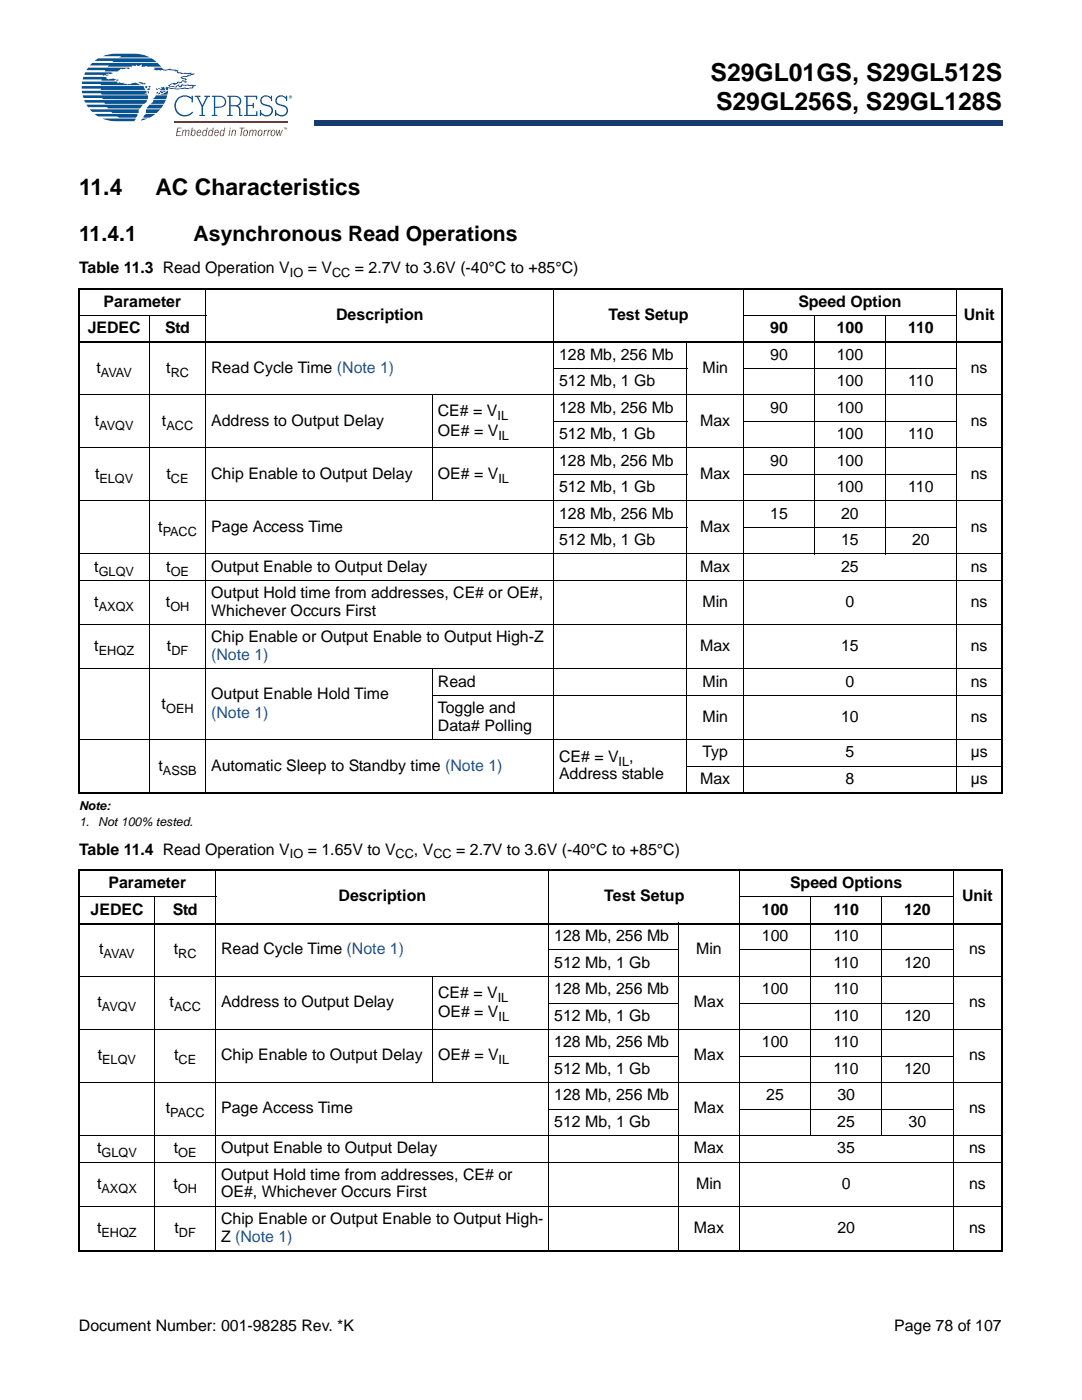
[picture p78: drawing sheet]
<svg xmlns="http://www.w3.org/2000/svg" width="216mm" height="279mm" viewBox="0 0 216 279" stroke-linecap="round" stroke-linejoin="round" font-family="sans-serif">
<defs><g id="words">
<g font-size="4.9">
<text x="141.8" y="16.3">S29GL01GS, S29GL512S</text>
<text x="142.9" y="21.9">S29GL256S, S29GL128S</text>
</g>
<g font-size="4.6">
<text x="15.8" y="38.8">11.4</text>
<text x="31" y="38.8">AC Characteristics</text>
</g>
<g font-size="4.2">
<text x="15.8" y="48.1">11.4.1</text>
<text x="38.6" y="48.1">Asynchronous Read Operations</text>
</g>
<g font-size="3.2">
<text x="15.8" y="54.5">Table 11.3 Read Operation V</text>
<text x="61.4" y="54.5">= V</text>
<text x="70.8" y="54.5">= 2.7V to 3.6V (-40°C to +85°C)</text>
<text x="20.7" y="61.2">Parameter</text>
<text x="67.1" y="63.8">Description</text>
<text x="121.4" y="63.8">Test Setup</text>
<text x="159.3" y="61.2">Speed Option</text>
<text x="192.3" y="63.8">Unit</text>
<text x="17.5" y="66.5">JEDEC</text>
<text x="33" y="66.5">Std</text>
<text x="111.5" y="71.8">128 Mb, 256 Mb</text>
<text x="153.7" y="66.5">90</text>
<text x="153.7" y="71.8">90</text>
<text x="167" y="66.5">100</text>
<text x="167" y="71.8">100</text>
<text x="181.2" y="66.5">110</text>
<text x="19.2" y="74.4">t</text>
<text x="33.2" y="74.4">t</text>
<text x="42.1" y="74.4">Read Cycle Time (Note 1)</text>
<text x="111.5" y="77">512 Mb, 1 Gb</text>
<text x="140.2" y="74.4">Min</text>
<text x="167" y="77">100</text>
<text x="181.2" y="77">110</text>
<text x="193.7" y="74.4">ns</text>
<text x="87.4" y="83">CE# = V</text>
<text x="111.5" y="82.3">128 Mb, 256 Mb</text>
<text x="153.7" y="82.3">90</text>
<text x="167" y="82.3">100</text>
<text x="18.9" y="85">t</text>
<text x="32.3" y="85">t</text>
<text x="42.1" y="85">Address to Output Delay</text>
<text x="87.4" y="86.9">OE# = V</text>
<text x="111.5" y="87.6">512 Mb, 1 Gb</text>
<text x="139.7" y="85">Max</text>
<text x="167" y="87.6">100</text>
<text x="181.2" y="87.6">110</text>
<text x="193.7" y="85">ns</text>
<text x="19" y="95.6">t</text>
<text x="33.3" y="95.6">t</text>
<text x="42.1" y="95.6">Chip Enable to Output Delay</text>
<text x="87.4" y="95.6">OE# = V</text>
<text x="111.5" y="92.9">128 Mb, 256 Mb</text>
<text x="139.7" y="95.6">Max</text>
<text x="153.7" y="92.9">90</text>
<text x="167" y="92.9">100</text>
<text x="193.7" y="95.6">ns</text>
<text x="111.5" y="98.2">512 Mb, 1 Gb</text>
<text x="167" y="98.2">100</text>
<text x="181.2" y="98.2">110</text>
<text x="31.6" y="106.2">t</text>
<text x="42.1" y="106.2">Page Access Time</text>
<text x="111.5" y="103.5">128 Mb, 256 Mb</text>
<text x="139.7" y="106.2">Max</text>
<text x="153.7" y="103.5">15</text>
<text x="167.9" y="103.5">20</text>
<text x="193.7" y="106.2">ns</text>
<text x="111.5" y="108.8">512 Mb, 1 Gb</text>
<text x="167.8" y="108.8">15</text>
<text x="182" y="108.8">20</text>
<text x="18.8" y="114.1">t</text>
<text x="33.2" y="114.1">t</text>
<text x="42.1" y="114.1">Output Enable to Output Delay</text>
<text x="42.1" y="119.4">Output Hold time from addresses, CE# or OE#,</text>
<text x="139.7" y="114.1">Max</text>
<text x="167.8" y="114.1">25</text>
<text x="193.7" y="114.1">ns</text>
<text x="18.8" y="121.1">t</text>
<text x="33.1" y="121.1">t</text>
<text x="42.1" y="122.9">Whichever Occurs First</text>
<text x="140.2" y="121.1">Min</text>
<text x="168.7" y="121.1">0</text>
<text x="193.7" y="121.1">ns</text>
<text x="18.8" y="130">t</text>
<text x="33.3" y="130">t</text>
<text x="42.1" y="128.2">Chip Enable or Output Enable to Output High-Z</text>
<text x="139.7" y="130">Max</text>
<text x="167.9" y="130">15</text>
<text x="193.7" y="130">ns</text>
<text x="87.4" y="137">Read</text>
<text x="140.2" y="137">Min</text>
<text x="168.7" y="137">0</text>
<text x="193.7" y="137">ns</text>
<text x="32.3" y="141.4">t</text>
<text x="42.1" y="139.5">Output Enable Hold Time</text>
<text x="87.4" y="142.3">Toggle and</text>
<text x="87.4" y="145.8">Data# Polling</text>
<text x="140.2" y="144.1">Min</text>
<text x="167.8" y="144.1">10</text>
<text x="193.7" y="144.1">ns</text>
<text x="31.6" y="153.8">t</text>
<text x="42.1" y="153.8">Automatic Sleep to Standby time (Note 1)</text>
<text x="111.5" y="152">CE# = V ,</text>
<text x="111.5" y="155.5">Address stable</text>
<text x="140.2" y="151.1">Typ</text>
<text x="168.7" y="151.1">5</text>
<text x="193.7" y="151.1">µs</text>
<text x="139.7" y="156.4">Max</text>
<text x="168.7" y="156.4">8</text>
<text x="193.7" y="156.4">µs</text>
<text x="15.8" y="170.5">Table 11.4 Read Operation V</text>
<text x="61.4" y="170.5">= 1.65V to V</text>
<text x="82.6" y="170.5">, V</text>
<text x="91" y="170.5">= 2.7V to 3.6V (-40°C to +85°C)</text>
<text x="21.7" y="177.2">Parameter</text>
<text x="67.6" y="179.9">Description</text>
<text x="120.6" y="179.9">Test Setup</text>
<text x="157.7" y="177.2">Speed Options</text>
<text x="192" y="179.9">Unit</text>
<text x="18.1" y="182.5">JEDEC</text>
<text x="34.5" y="182.5">Std</text>
<text x="152" y="182.5">100</text>
<text x="166.3" y="182.5">110</text>
<text x="180.4" y="182.5">120</text>
<text x="19.8" y="190.5">t</text>
<text x="34.7" y="190.5">t</text>
<text x="44.1" y="190.5">Read Cycle Time (Note 1)</text>
<text x="110.6" y="187.8">128 Mb, 256 Mb</text>
<text x="138.9" y="190.5">Min</text>
<text x="152" y="187.8">100</text>
<text x="166.3" y="187.8">110</text>
<text x="193.4" y="190.5">ns</text>
<text x="110.6" y="193.1">512 Mb, 1 Gb</text>
<text x="166.3" y="193.1">110</text>
<text x="180.4" y="193.1">120</text>
<text x="19.5" y="201">t</text>
<text x="33.8" y="201">t</text>
<text x="44.1" y="201">Address to Output Delay</text>
<text x="87.4" y="199.1">CE# = V</text>
<text x="87.4" y="203">OE# = V</text>
<text x="110.6" y="198.4">128 Mb, 256 Mb</text>
<text x="110.6" y="203.7">512 Mb, 1 Gb</text>
<text x="138.5" y="201">Max</text>
<text x="152" y="198.4">100</text>
<text x="166.3" y="203.7">110</text>
<text x="166.3" y="198.4">110</text>
<text x="180.4" y="203.7">120</text>
<text x="193.4" y="201">ns</text>
<text x="110.6" y="209">128 Mb, 256 Mb</text>
<text x="152" y="209">100</text>
<text x="166.3" y="209">110</text>
<text x="19.5" y="211.6">t</text>
<text x="34.8" y="211.6">t</text>
<text x="44.1" y="211.6">Chip Enable to Output Delay</text>
<text x="87.4" y="211.6">OE# = V</text>
<text x="110.6" y="214.3">512 Mb, 1 Gb</text>
<text x="138.5" y="211.6">Max</text>
<text x="166.3" y="214.3">110</text>
<text x="180.4" y="214.3">120</text>
<text x="193.4" y="211.6">ns</text>
<text x="110.6" y="219.6">128 Mb, 256 Mb</text>
<text x="152.9" y="219.6">25</text>
<text x="167.1" y="219.6">30</text>
<text x="33.1" y="222.2">t</text>
<text x="44.1" y="222.2">Page Access Time</text>
<text x="110.6" y="224.9">512 Mb, 1 Gb</text>
<text x="138.5" y="222.2">Max</text>
<text x="167.1" y="224.9">25</text>
<text x="181.3" y="224.9">30</text>
<text x="193.4" y="222.2">ns</text>
<text x="19.4" y="230.2">t</text>
<text x="34.7" y="230.2">t</text>
<text x="44.1" y="230.2">Output Enable to Output Delay</text>
<text x="138.5" y="230.2">Max</text>
<text x="167.1" y="230.2">35</text>
<text x="193.4" y="230.2">ns</text>
<text x="19.4" y="237.2">t</text>
<text x="34.6" y="237.2">t</text>
<text x="44.1" y="235.5">Output Hold time from addresses, CE# or</text>
<text x="44.1" y="239">OE#, Whichever Occurs First</text>
<text x="138.9" y="237.2">Min</text>
<text x="168" y="237.2">0</text>
<text x="193.4" y="237.2">ns</text>
<text x="44.1" y="244.3">Chip Enable or Output Enable to Output High-</text>
<text x="19.4" y="246">t</text>
<text x="34.8" y="246">t</text>
<text x="44.1" y="247.8">Z (Note 1)</text>
<text x="138.5" y="246">Max</text>
<text x="167.1" y="246">20</text>
<text x="193.4" y="246">ns</text>
<text x="15.7" y="265.6">Document Number: 001-98285 Rev. *K</text>
<text x="178.4" y="265.6">Page 78 of 107</text>
</g>
<g font-size="3.2" fill="#1f52a1">
<text x="42.1" y="131.7">(Note 1)</text>
<text x="42.1" y="143.4">(Note 1)</text>
</g>
<g font-size="2.5">
<text x="57.8" y="55.3">IO</text>
<text x="66.3" y="55.3">CC</text>
<text x="20.1" y="75.2">AVAV</text>
<text x="34.1" y="75.2">RC</text>
<text x="99.3" y="83.8">IL</text>
<text x="19.8" y="85.8">AVQV</text>
<text x="33.2" y="85.8">ACC</text>
<text x="99.4" y="87.7">IL</text>
<text x="19.9" y="96.4">ELQV</text>
<text x="34.1" y="96.4">CE</text>
<text x="99.4" y="96.4">IL</text>
<text x="32.5" y="106.9">PACC</text>
<text x="19.7" y="114.9">GLQV</text>
<text x="34.1" y="114.9">OE</text>
<text x="19.7" y="121.9">AXQX</text>
<text x="34" y="121.9">OH</text>
<text x="19.7" y="130.7">EHQZ</text>
<text x="34.2" y="130.7">DF</text>
<text x="33.1" y="142.2">OEH</text>
<text x="32.5" y="154.6">ASSB</text>
<text x="123.4" y="152.8">IL</text>
<text x="15.8" y="161.6">Note:</text>
<text x="15.8" y="164.8">1.</text>
<text x="19.6" y="164.8">Not 100% tested.</text>
<text x="57.8" y="171.3">IO</text>
<text x="78.9" y="171.3">CC</text>
<text x="86.5" y="171.3">CC</text>
<text x="20.7" y="191.3">AVAV</text>
<text x="35.6" y="191.3">RC</text>
<text x="20.3" y="201.8">AVQV</text>
<text x="34.7" y="201.8">ACC</text>
<text x="99.3" y="199.9">IL</text>
<text x="99.5" y="203.8">IL</text>
<text x="20.4" y="212.4">ELQV</text>
<text x="35.6" y="212.4">CE</text>
<text x="99.5" y="212.4">IL</text>
<text x="34" y="223">PACC</text>
<text x="20.3" y="230.9">GLQV</text>
<text x="35.6" y="230.9">OE</text>
<text x="20.3" y="238">AXQX</text>
<text x="35.5" y="238">OH</text>
<text x="20.3" y="246.8">EHQZ</text>
<text x="35.7" y="246.8">DF</text>
</g>
</g></defs>
<path d="M62.8 24.1h137.3v.9h-137.3z" fill="#163b71"/>
<path d="M62.7 25h137.3M62.8 24.1h137.2" fill="none" stroke="#163b71" stroke-width=".2"/>
<path d="M62.7 24h.2v1h-.2z" fill="#163b71"/>
<path d="M16.3 10.7h42v16.5h-42z" fill="#fff"/>
<g fill="#005596">
<path d="M29.5 17.6l.5 .1-.1 .2h-.6z"/>
<path d="M16.3 18.1h12.9a.28 .28 0 0 1 0 .4 .28 .28 0 0 1-.4 .1l.6 .3h-9.2v-.3h-3.8z"/>
<path d="M17 14.4h5.5l-.3 .2 .3 .1-1.5 .1 .7 .2h-.9l-.3 .2 .1-.3h-3.8z"/>
<path d="M18.9 12.2l.7-.6h10.6l1.1 .8h-8.9l.3-.3z"/>
<path d="M20.5 11.2l2-.5h4.5h-.2l1.6 .2 1.5 .6h-6.2l.6-.3z"/>
<path d="M16.4 16.3h6.9l.3 .4 .2-.3 .5 .2 .4-.1-.1 .2 1.3 .1a1.82 1.82 0 0 1 2.2 .2h-8v-.2h-3.8z"/>
<path d="M27.6 16.4h.5l.4 .1 .1 .2 .4-.1v.1l-.6 .1z"/>
<path d="M16.6 15.3h4.3l.5 .2-.2 .1a.85 .85 0 0 0 1 .1h1.1l-.4 .4h-2.7l.1-.3h-3.8z"/>
<path d="M23.2 16l.4-.2v.3h-.4z"/>
<path d="M17.6 13.5h8.1l.2 .1-.2 .2-.5-.2-.4 .1a1.76 1.76 0 0 0-1.4 .6h-2.5l.1-.3h-3.7z"/>
<path d="M30.6 13.5h1.7a.98 .98 0 0 0 1.4 .3l.3-.1 .1 .2 1.5 .1-.1 .3 .1 .1 .9 .2 .4-.1h1.3l-.1 .2h.8l-.9 .4h-.3l-.1 .2-1.3 .2 .9 .2v.2l-.2 .2 .3 .2a.37 .37 0 0 1-.4 .2 .37 .37 0 0 1-.3-.3l-.6 .4-.4-.1-.2 .2h-.5l.2 .2h-.2a.69 .69 0 0 0-1 .2l1.2 .2-.1-.2 .7-.2 .2 .3a.61 .61 0 0 1 .9-.3l.6-.1 1.7 .2-.8 .7-2.9 .2-1.9-.3v.3h-.3a.31 .31 0 0 1-.2-.3 .31 .31 0 0 1 .2-.3l1 .3a5.2 5.2 0 0 0 2.6-.1l.5 .1 1.1-.1-.1-.2 .2-.1-2.2-.1v.2l-.3 .1h-.2l-.2-.3-.4 .1v.3l-1.4-.2-.3-.3 1.1-.4a.92 .92 0 0 0 1-.3l.3 .1 .4-.2a.45 .45 0 0 1 .7 .2l-.2-.4 .1-.2a.55 .55 0 0 1-.8-.5l1.2-.1 .2-.3h.6l-.3-.2-1.6 .1-.6-.2h-.3v-.4h-.3l-.2-.2-4.2-.1 .5-.2h-.3z"/>
<path d="M32.1 17.5l.5-.2 .2 .2 .2 .4h-1.1l.4-.2-.2-.1z"/>
<path d="M31.2 17.6l.3 .3h-.3z"/>
<path d="M16.3 17.2h12.4l.3 .7h-8.9v-.2h-3.8z"/>
<path d="M31.6 17.6l.3 .1-.2 .2z"/>
<path d="M29.7 17.2h.3v.1l-.1 .2-.2-.1z"/>
<path d="M29 17.2h.4l-.2 .5z"/>
<path d="M29.5 18.2l.3 .1-.1 .3-.2-.2z"/>
<path d="M18.2 12.7l.2-.1h13.1l.6 .7h-2.8l-.1-.1-.7 .1h-.3l.1-.4-.7 .3-.4-.3-.1 .2h-.8v.2h-4.8l.2-.2h-3.8z"/>
<path d="M31.9 18.1l1.2 .1a.44 .44 0 0 1-.7 0l-.2 .1 .4 .2-.5 .1z"/>
<path d="M32.1 18.8l.7-.2 .7-.5-.1 .8h-1.3z"/>
<path d="M31.7 18.5h.2v.2l-.5 .1z"/>
<path d="M31.3 18.4h.3l-.3 .3z"/>
<path d="M16.5 19h13v.2v.6h-9l-.1-.2h-3.8z"/>
<path d="M16.8 20h12.5v.1l-.4 .6h-8l-.1-.2h-3.8z"/>
<path d="M17.2 20.9h11.3l-.5 .7h-6.5l-.1-.2h-3.8z"/>
<path d="M17.9 21.8h9.8v.8h-5.3l-.2-.3h-3.8z"/>
<path d="M18.9 22.7h8.6l-.4 .8h-3.3l-.4-.3h-3.8z"/>
<path d="M20.4 23.7h6.7l-.3 .5h-3.7l-1.1-.1z"/>
<path d="M31.1 19h2.3l-.3 .8h-2.5z"/>
<path d="M30.6 20h2.5l-.4 .7h-2.6l.5-.5z"/>
<path d="M29.6 21.2l.2-.3h2.8l-.5 .7-2.8 .1z"/>
<path d="M29.2 21.8h2.8l-.8 .8h-2.1z"/>
<path d="M29 22.7h2l-1.2 .8h-1.2z"/>
<path d="M28.2 23.8l.2-.1h1l-1.3 .4z"/>
<path d="M35.4 19.6a2.15 2.15 0 0 1 2.8-.1v-.4h.3v1.3h-.3v-.6a1.84 1.84 0 0 0-2.6 .1 1.84 1.84 0 0 0 .1 2.6 1.84 1.84 0 0 0 2.7-.2l.1 .1a2.11 2.11 0 0 1-3 .3 2.11 2.11 0 0 1-.1-3.1z"/>
<path d="M38.8 19.1h1.2v.2h-.5l.9 1.7 .8-1.7h-.5v-.2h1.2v.2h-.4l-1 2v1.6h.4v.2h-1.1v-.2h.4v-1.6l-1-2h-.4z"/>
<path d="M48.7 19.1h2.6v.7h-.2v-.5h-1.7v1.6h1v-.4h.3v1.1h-.3v-.4h-1v1.7h1.7v-.7h.3v.9h-2.7v-.2h.4v-3.6h-.4z"/>
<path d="M52.1 19.4a1.28 1.28 0 0 1 2 .1v-.4h.2v1.1h-.2a.89 .89 0 0 0-1.1-.9 .89 .89 0 0 0-.6 1.2l.4 .3a1.49 1.49 0 0 1 1.7 1.2 1.34 1.34 0 0 1-1 1.2 1.34 1.34 0 0 1-1.4-.4v.3h-.3v-1.2h.3a.99 .99 0 0 0 1.1 1.1 .89 .89 0 0 0 1-.7 .89 .89 0 0 0-.7-1 1.44 1.44 0 0 1-1.6-1.2z"/>
<path d="M55.1 19.4a1.28 1.28 0 0 1 2 .1v-.4h.2v1.1h-.2a.89 .89 0 0 0-1.1-.9 .89 .89 0 0 0-.6 1.2l.4 .3a1.49 1.49 0 0 1 1.7 1.2 1.34 1.34 0 0 1-.9 1.2 1.34 1.34 0 0 1-1.5-.4v.3h-.2v-1.2h.2a.99 .99 0 0 0 1.1 1.1 .89 .89 0 0 0 1-.7 .89 .89 0 0 0-.7-1 1.44 1.44 0 0 1-1.6-1.2z"/>
<path d="M43 19.3v2a1.58 1.58 0 0 0 1.8-.7 .99 .99 0 0 0-1-1.3zM42.3 19.1a2.62 2.62 0 0 1 2.6 .5 1.21 1.21 0 0 1 .1 1.3 1.21 1.21 0 0 1-1.3 .6h-.7v1.4h.4v.2h-1.1v-.2h.4v-3.6h-.4z"/>
<path d="M46 19.3v1.7h1a.84 .84 0 0 0 .9-.9 .84 .84 0 0 0-1.1-.8zM45.3 19.1a2.71 2.71 0 0 1 2.6 .4 .99 .99 0 0 1-.5 1.6 .77 .77 0 0 1 .6 .9v.9h.4v.2h-.7v-1.1a.73 .73 0 0 0-.9-.8h-.8v1.7h.4v.2h-1.1v-.2h.4v-3.6h-.4z"/>
</g>
<path d="M34.8 24.3h22.7" fill="none" stroke="#e12726" stroke-width=".29"/>
<g fill="#e12726">
<path d="M35.4 25.5h.9l-.1 .1h-.7v.6h.5v.2h-.6l-.1 .6h.8l-.1 .1h-.9z"/>
<path d="M36.4 25.9h.2v.2l.3-.2 .3 .2a.35 .35 0 0 1 .5-.2 .35 .35 0 0 1 .1 .5l-.1 .7h-.2l.1-.9-.2-.1-.4 1h-.1l.1-.9-.1-.2a1.08 1.08 0 0 0-.5 1.1h-.2z"/>
<path d="M46.3 25.9h.2l-.1 .2a.35 .35 0 0 1 .5-.2 .35 .35 0 0 1 .2 .6l-.2 .6h-.1l.1-.9v-.1h-.3l-.3 1h-.2z"/>
<path d="M47.8 25.5h1v.1h-.4l-.3 1.5h-.2l.3-1.5h-.4z"/>
<path d="M49.8 25.9h.2v.2l.3-.2 .3 .2a.35 .35 0 0 1 .5-.2 .35 .35 0 0 1 .1 .5l-.1 .7h-.2l.1-.9-.2-.1-.4 1h-.1l.1-.9-.1-.2a1.08 1.08 0 0 0-.5 1.1h-.2z"/>
<path d="M52.7 25.9h.2v.3l.4-.3v.2l-.4 .1-.2 .9h-.2z"/>
<path d="M53.5 25.9h.1v.3l.4-.3v.2l-.3 .1-.2 .9h-.2z"/>
<path d="M55.1 25.9h.2v1l.4-1h.2v1l.4-1h.2l-.5 1.2h-.2l-.1-.9-.3 .9h-.2z"/>
<path d="M38.5 26.1l-.2 .6 .2 .3a.74 .74 0 0 0 .3-.9zM38.3 25.5h.2l-.1 .6 .3-.2a.68 .68 0 0 1 .3 .7 .68 .68 0 0 1-.6 .6l-.2-.3-.2 .2z"/>
<path d="M39.6 26.1l-.2 .3h.6l-.1-.3zM39.4 26.1a.43 .43 0 0 1 .7 0l.1 .4-.8 .1 .1 .4h.3l.2-.2 .1 .1a.45 .45 0 0 1-.4 .3 .45 .45 0 0 1-.4-.3z"/>
<path d="M40.7 26.1l-.2 .6 .1 .3a.54 .54 0 0 0 .5-.4 .54 .54 0 0 0-.2-.6zM40.5 26.1l.4-.2 .3 .2 .1-.6h.1l-.2 1.6h-.2v-.1a.37 .37 0 0 1-.3 .2 .37 .37 0 0 1-.3-.2z"/>
<path d="M41.9 26.1l-.2 .6 .1 .3a.54 .54 0 0 0 .5-.4 .54 .54 0 0 0-.2-.6zM41.7 26.1l.4-.2 .3 .2 .1-.6h.1l-.2 1.6h-.2v-.1a.37 .37 0 0 1-.3 .2 .37 .37 0 0 1-.3-.2z"/>
<path d="M43.1 26.1l-.2 .3h.6l-.1-.3zM42.9 26.1a.43 .43 0 0 1 .7 0l.1 .4-.8 .1 .1 .4h.3l.2-.2 .1 .1a.45 .45 0 0 1-.4 .3 .45 .45 0 0 1-.4-.3z"/>
<path d="M44.2 26.1l-.2 .6 .1 .3a.54 .54 0 0 0 .5-.4 .54 .54 0 0 0-.2-.6zM44 26.1l.4-.2 .3 .2 .1-.6h.1l-.2 1.6h-.2v-.1a.37 .37 0 0 1-.3 .2 .37 .37 0 0 1-.3-.2z"/>
<path d="M45.9 25.5h.2l-.1 .2h-.2zM45.8 25.9h.2l-.2 1.2h-.2z"/>
<path d="M48.8 26.1l-.1 .6 .2 .3a.58 .58 0 0 0 .2-1zM48.7 26.1a.45 .45 0 0 1 .7 0 .69 .69 0 0 1 0 .8 .69 .69 0 0 1-.7 .2 .87 .87 0 0 1 0-1z"/>
<path d="M51.8 26.1l-.2 .6 .2 .3a.58 .58 0 0 0 .2-1zM51.6 26.1a.45 .45 0 0 1 .7 0 .69 .69 0 0 1 0 .8 .69 .69 0 0 1-.7 .2 .87 .87 0 0 1 0-1z"/>
<path d="M54.3 26.1l-.1 .6 .2 .3a.58 .58 0 0 0 .1-1zM54.2 26.1a.45 .45 0 0 1 .7 0 .69 .69 0 0 1 0 .8 .69 .69 0 0 1-.7 .2 .87 .87 0 0 1 0-1z"/>
<path d="M56.9 25.4l.2 .3 .1-.3v.4v-.3l-.1 .3-.2-.3v.3zM56.6 25.4h.3l-.1 .4z"/>
</g>
<path d="M57.9 19.2l.1 .1zM57.8 19.2h.3v.3l-.1-.1-.2 .1zM57.7 19.3a.26 .26 0 0 0 .5 0 .26 .26 0 0 0-.5 0zM57.6 19.3a.35 .35 0 0 1 .7 0 .35 .35 0 0 1-.7 0z" fill="#005596"/>
<path d="M15.6 57.6h184.5M15.8 57.8v100.2M200 57.8v100.2M15.6 68.2h184.5M15.6 158.2h184.5M15.6 173.7h184.5M15.8 173.9v75.5M200 173.9v75.5M15.6 184.3h184.5M15.6 249.6h184.5" fill="none" stroke="#000" stroke-width=".36"/>
<g fill="none" stroke="#000" stroke-width=".2">
<path d="M41.1 57.5v100.9M110.5 57.5v100.9M148.4 57.5v100.9M190.9 57.5v100.9M15.6 62.9h25.6M15.6 78.8h184.5M29.8 62.8v95.6M86.3 78.7v21.4M110.4 73.5h26.8M137.1 68.1v90.3M148.3 62.9h42.6M148.3 73.5h42.6"/>
<path d="M162.5 62.8v47.8M176.7 62.8v47.8M15.6 89.4h184.5M15.6 100h184.5M110.4 84.1h26.8M110.4 94.7h26.8M148.3 84.1h42.6M148.3 94.7h42.6M15.6 110.6h184.5M15.6 115.8h184.5M110.4 105.3h26.8M148.3 105.3h42.6"/>
<path d="M15.6 124.7h184.5M15.6 133.5h184.5M86.2 138.8h113.9M86.3 133.4v14.3M15.6 147.6h184.5M137 152.9h63.1M15.6 179h27.5M30.9 178.9v70.8M43.1 173.5v76.2M109.5 173.5v76.2M147.5 179h42.7M147.6 173.5v76.2"/>
<path d="M161.8 178.9v47.8M176 178.9v47.8M190.2 173.5v76.2M15.6 194.9h184.5M86.4 194.8v21.3M109.5 189.6h26M135.4 184.1v65.6M147.5 189.6h42.7M15.6 205.5h184.5M15.6 216h184.5M109.5 200.2h26M109.5 210.8h26"/>
<path d="M147.5 200.2h42.7M147.5 210.8h42.7M15.6 226.6h184.5M15.6 231.9h184.5M109.5 221.3h26M147.5 221.3h42.7M15.6 240.7h184.5"/>
</g>
<use href="#words"/>
</svg>
